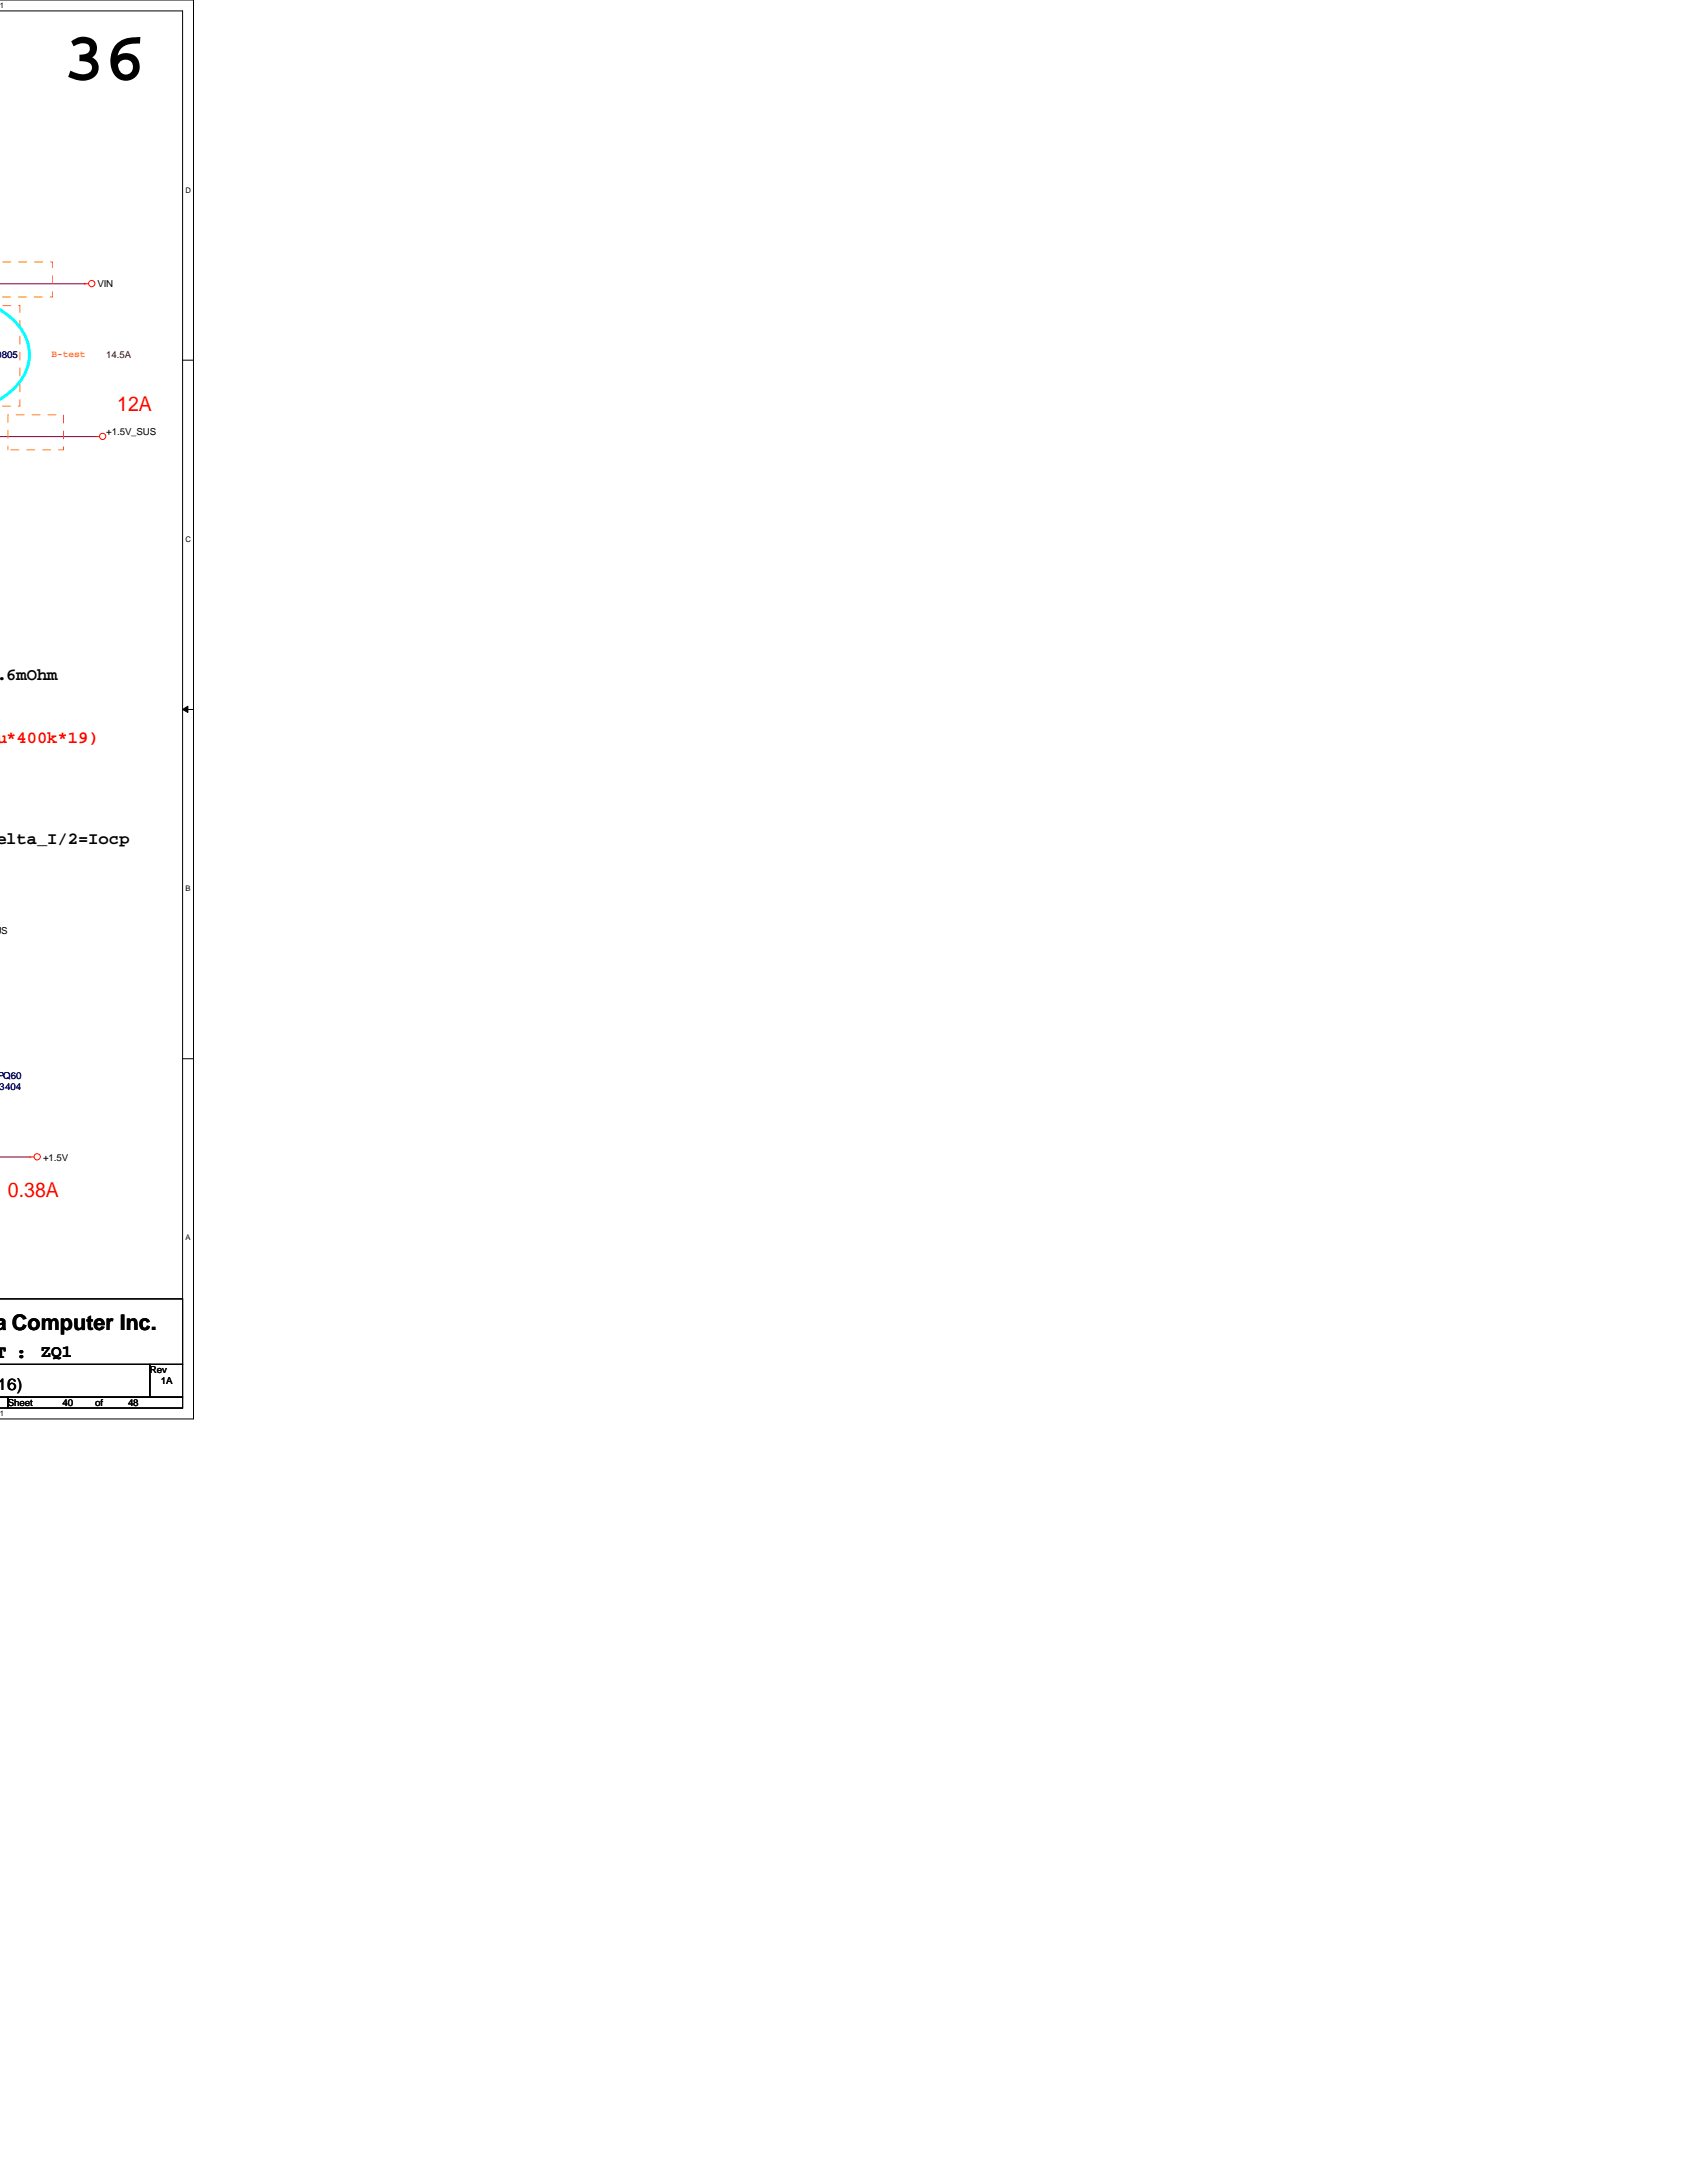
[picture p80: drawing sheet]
<svg xmlns="http://www.w3.org/2000/svg" width="216mm" height="279mm" viewBox="0 0 216 279" stroke-linecap="round" stroke-linejoin="round" font-family="sans-serif">
<defs><g id="words">
<text font-size="8.9" x="8" y="10.2">36</text>
<text font-size="2.8" x="-.8" y="170.2">a Computer Inc.</text>
<g font-size="2.6" fill="#f00">
<text x="15" y="52.7">12A</text>
<text x="1" y="153.2">0.38A</text>
</g>
<text font-size="2.4" x="-.6" y="173.8">T :</text>
<g font-size="2.2">
<text x="-.5" y="87">.6mOhm</text>
<text x="-.5" y="108">elta_I/2=Iocp</text>
<text x="5.2" y="173.7">ZQ1</text>
</g>
<text font-size="2.2" fill="#f00" x="-.5" y="95.1">u*400k*19)</text>
<text font-size="2.1" x="-.3" y="177.9">16)</text>
<g font-size="1.2">
<text x="12.5" y="36.8">VIN</text>
<text x="13.6" y="55.6">+1.5V_SUS</text>
<text x="-.7" y="119.6">US</text>
<text x="5.5" y="148.5">+1.5V</text>
<text x="1" y="180">Sheet</text>
<text x="8" y="180">40</text>
<text x="12.2" y="180">of</text>
<text x="16.4" y="180">48</text>
<text x="19.2" y="175.8">Rev</text>
<text x="20.6" y="177.2">1A</text>
</g>
<g font-size="1.2" fill="#000080">
<text x="-.4" y="45.8">0805</text>
<text x="-1" y="139.4">O3404</text>
<text x="-.4" y="138">PQ60</text>
</g>
<text font-size="1.2" fill="#ff8000" x="6.6" y="45.7">B-test</text>
<text font-size="1.2" fill="#400000" x="13.6" y="45.8">14.5A</text>
<g font-size="1">
<text x="-.1" y="1.1">1</text>
<text x="23.7" y="24.6">D</text>
<text x="23.7" y="69.3">C</text>
<text x="23.7" y="114">B</text>
<text x="23.7" y="158.8">A</text>
<text x="-.1" y="181.3">1</text>
</g>
</g></defs>
<path d="M-.1 0h24.9v181.6h-24.9M-.1 1.4h23.5v178.8h-23.5" fill="none" stroke="#000" stroke-width=".13"/>
<g fill="#fff">
<path d="M0 .2h.4v1.1h-.4z"/>
<path d="M0 180.4h.4v1.1h-.4z"/>
<path d="M23.7 23.7h.8v1.1h-.8z"/>
<path d="M23.7 68.5h.8v1.1h-.8z"/>
</g>
<path d="M23.4 46.1h1.4" fill="none" stroke="#000" stroke-width=".13"/>
<path d="M23.7 113.2h.7v1.1h-.7z" fill="#fff"/>
<path d="M23.4 90.8l.6-.4v.8zM23.4 90.8h1.4" fill="none" stroke="#000" stroke-width=".13"/>
<path d="M23.4 90.8l.6-.4v.8z" fill="#000"/>
<path d="M23.7 157.9h.7v1.1h-.7z" fill="#fff"/>
<path d="M23.4 135.5h1.4M-.1 166.2h23.5v8.4h-23.5h19.3v4.2h-19.3h1.1v1.4h-1.1M1 178.8h22.4v1.4h-22.4zM19.2 174.6h4.2v4.2h-4.2z" fill="none" stroke="#000" stroke-width=".13"/>
<path d="M0 36.3h10.8M10.8 36.3h.1M-.1 55.9h12.3M0 148.1h3.8" fill="none" stroke="#800040" stroke-width=".13"/>
<g fill="none" stroke="#f00" stroke-width=".13">
<path d="M10.8 36.3h.1M10.8 36.3h.5M12.2 55.9h.1M12.2 55.9h.5M3.8 148.1h.1M3.8 148.1h.6"/>
<circle cx="11.7" cy="36.3" r=".4"/>
<circle cx="13.1" cy="55.9" r=".4"/>
<circle cx="4.8" cy="148.1" r=".4"/>
</g>
<path d="M-.1 38h6.8v-4.5h-6.7M-.1 52h2.6v-12.9h-2.5M1 53.1h7.1v4.5h-7.1z" fill="none" stroke="#ff8000" stroke-width=".13" stroke-dasharray="1 1 1 1 1 1 1 1" stroke-dashoffset="1787.8"/>
<path d="M-.1 39.6a7.1 7.1 0 0 1 3.9 5.8 7.1 7.1 0 0 1-3.9 5.7" fill="none" stroke="#0ff" stroke-width=".38"/>
<use href="#words"/>
</svg>
